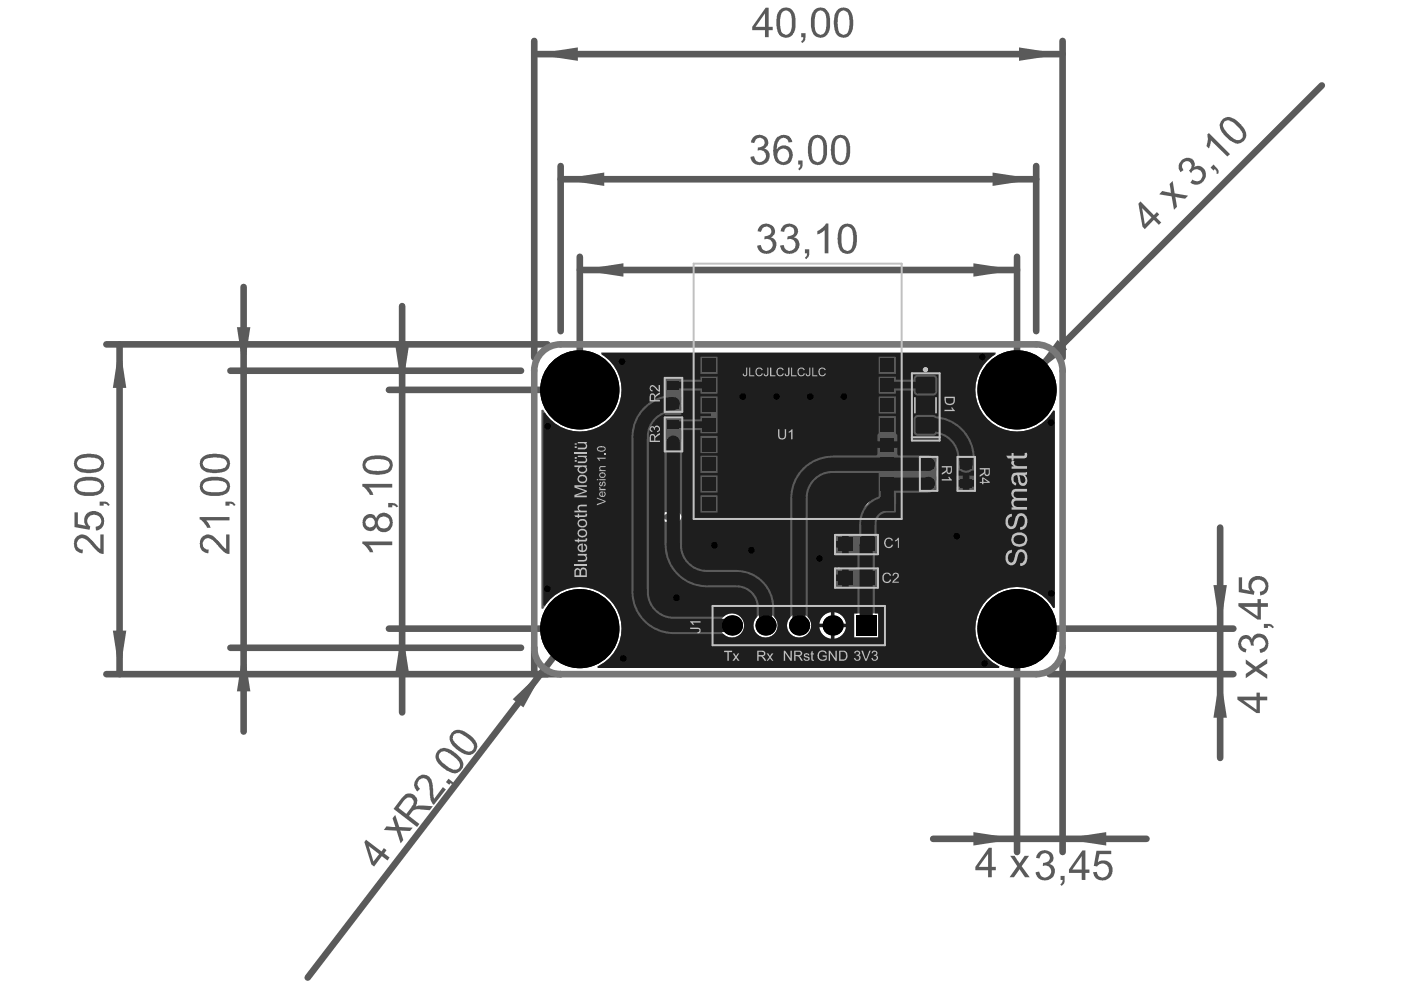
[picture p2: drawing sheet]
<svg xmlns="http://www.w3.org/2000/svg" width="297mm" height="210mm" viewBox="0 0 297 210" stroke-linecap="round" stroke-linejoin="round" font-family="sans-serif">
<g fill="#5a5a5a">
<path d="M257.3 124.1h2.8l-1.4 9.2z"/>
<path d="M258.7 142.9l1.4 9.3h-2.8z"/>
<path d="M225.3 177.9l9.2-1.5v2.9z"/>
<path d="M206.4 176.4l9.2 1.5-9.2 1.4z"/>
<path d="M108.7 148.3l6.8-6.5-4.5 8.2z"/>
<path d="M224.2 72.1l2 2-7.5 5.5z"/>
<path d="M85.3 133.3l1.4 9.2h-2.9z"/>
<path d="M83.8 73.4h2.9l-1.4 9.3z"/>
<path d="M51.7 137.3l1.4 9.3h-2.9z"/>
<path d="M50.2 69.4h2.9l-1.4 9.2z"/>
<path d="M23.9 133.7h2.9l-1.4 9.2z"/>
<path d="M25.4 73l1.4 9.2h-2.9z"/>
<path d="M206.4 55.8l9.2 1.4-9.2 1.5z"/>
<path d="M122.9 57.2l9.3-1.4v2.9z"/>
<path d="M216 10.1l9.3 1.4-9.3 1.4z"/>
<path d="M113.3 11.5l9.2-1.4v2.8z"/>
<path d="M210.4 36.6l9.3 1.4-9.3 1.4z"/>
<path d="M118.9 38l9.2-1.4v2.8z"/>
</g>
<path d="M193.3 79.2h5.9v13.5h-5.9z" fill="none" stroke="#5a5a5a" stroke-width=".21"/>
<g fill="none" stroke="#5a5a5a" stroke-width="1.4">
<path d="M113.3 8.7v67.1M113.3 11.5h112M225.3 8.7v67.1M280.3 18.1l-67.7 67.6M118.9 38h100.8M118.9 35.2v35M219.7 35.2v35M122.9 57.2h92.7M122.9 54.4v25.5M215.6 54.4v25.5M22.6 73h93.5M25.4 73v69.9"/>
<path d="M48.9 78.6h61.6M51.7 60.8v94.3M85.3 64.9v86.2M82.5 82.7h37.6M258.7 111.9v48.8M48.9 137.3h61.6M82.5 133.3h37.6M113.3 137.3v5.6M118.9 137.3l-53.7 70M215.6 136.1v44.5M218.4 133.3h43.1M22.6 142.9h96.3"/>
<path d="M222.5 142.9h39M225.3 140.1v40.5M197.8 177.9h45.3"/>
</g>
<g fill="#5a5a5a">
<path d="M263.1 135.1a1.43 1.43 0 0 1 2.3 .4 1.78 1.78 0 0 1 1.9-1.2 1.78 1.78 0 0 1 1.5 1.5 1.99 1.99 0 0 1-.5 2.1l-.3 .3-.8 .2-.2-.7a1.28 1.28 0 0 0 1.3-1.4 1.28 1.28 0 0 0-1.4-1.2 1.28 1.28 0 0 0-1.1 1.5v.3l-.6-.1a1.11 1.11 0 0 0-.4-1.1 1.11 1.11 0 0 0-1.2-.1 1.16 1.16 0 0 0-.4 1.2 1.16 1.16 0 0 0 1.1 .8l-.2 .7a1.41 1.41 0 0 1-1.2-.7 2.12 2.12 0 0 1 .2-2.5z"/>
<path d="M268 132.3l1.5 .1 .6 .6-.4 .2-.4-.4-.5-.1v.4h-.8z"/>
<path d="M262.6 122.4h.7v2.5l1.8 .4a2.06 2.06 0 0 1 .4-2.8 2.06 2.06 0 0 1 2.8 .2 2.05 2.05 0 0 1 .5 2.1 2.05 2.05 0 0 1-1.6 1.4l-.1-.7a1.31 1.31 0 0 0 1.1-1.6 1.31 1.31 0 0 0-1.6-1 1.34 1.34 0 0 0-1.2 1 1.34 1.34 0 0 0 .6 1.5l-.2 .7-3.2-.6z"/>
<path d="M264.1 139.8l2.2 1.6 2.4-1.7v1l-1.8 1.1 1.8 1.2v.9l-2.4-1.6-2.2 1.5v-.9l1.6-1-1.6-1.2z"/>
<path d="M220.1 180.9a1.8 1.8 0 0 1 2.2-.5 1.8 1.8 0 0 1 .9 2.1l-.7 .7a1.77 1.77 0 0 1 1.2 1.8 1.77 1.77 0 0 1-1.5 1.6 2 2 0 0 1-2.1-.5l-.3-.3-.2-.9 .7-.1a1.28 1.28 0 0 0 1.4 1.2 1.28 1.28 0 0 0 1.2-1.4 1.28 1.28 0 0 0-1.5-1.1l-.3 .1 .1-.7a1.11 1.11 0 0 0 1.1-.3 1.11 1.11 0 0 0 .1-1.2 1.16 1.16 0 0 0-1.2-.4 1.16 1.16 0 0 0-.8 1l-.7-.1z"/>
<path d="M224.9 185.7h.8v1.3l-.6 .8-.3-.3 .5-.6v-.3h-.4z"/>
<path d="M232.5 180.4h3.1v.7h-2.5l-.3 1.7a2.05 2.05 0 0 1 2.7 .4 2.05 2.05 0 0 1-.2 2.8 2.06 2.06 0 0 1-2.1 .6 2.06 2.06 0 0 1-1.4-1.7h.7a1.31 1.31 0 0 0 1.6 1.1 1.31 1.31 0 0 0 1-1.6 1.34 1.34 0 0 0-1-1.3 1.34 1.34 0 0 0-1.5 .6l-.7-.1z"/>
<path d="M214.2 181.5h.9l1 1.6 1.2-1.6h.9l-1.6 2.2 1.7 2.3h-1l-1.1-1.7-1.2 1.7h-1l1.7-2.3z"/>
<path d="M88.5 164.8a1.89 1.89 0 0 1 2.1-.3 1.89 1.89 0 0 1 1.1 1.8l.4 3.1 1.8-2.5 .6 .5-2.6 3.2a3 3 0 0 1-.8-2.6v-.3a4.1 4.1 0 0 0-.7-2.5 1.23 1.23 0 0 0-1.6 .4 1.23 1.23 0 0 0 .3 1.6l-.6 .6a1.92 1.92 0 0 1 0-3z"/>
<path d="M95.1 165.1l1.1 .9 .2 1h-.4l-.1-.6-.4-.4-.2 .4-.8-.6z"/>
<path d="M83.8 172.8l.9 2.5 2.8 .2-.6 .7-2-.1 .6 2-.6 .7-.8-2.7-2.7-.1 .5-.8 1.9 .1-.6-1.8z"/>
<path d="M250.4 34.1a1.6 1.6 0 0 1 1.8-.6 1.6 1.6 0 0 1 1.1 1.6l-.1 .3a1.84 1.84 0 0 1 2.3 .8 1.84 1.84 0 0 1-.5 2.4 1.9 1.9 0 0 1-2.6 .1l.4-.6a1.24 1.24 0 0 0 1.9-.2 1.24 1.24 0 0 0-.4-1.8 1.24 1.24 0 0 0-1.8 .6l-.4-.5a1.04 1.04 0 0 0 .5-1.4 1.04 1.04 0 0 0-1.4-.5 1.04 1.04 0 0 0-.4 1.4l.1 .4-.6 .4a1.91 1.91 0 0 1 .1-2.4z"/>
<path d="M256.7 35.5l.6-.6 1.1 1.3-.1 .7-.4-.1v-.5l-.3-.5-.3 .4z"/>
<path d="M255.9 28.6l.4-.4 4.5 4.5-.6 .5-3.5-3.4-.1 1-.3 .7-.5-.5 .3-1.4z"/>
<path d="M246.4 40.5l1.9 .4-.3-1.9 .6-.6 .4 2.6 2.9 .5-.6 .6-2.1-.4 .3 2.1-.6 .7-.5-2.9-2.6-.4z"/>
<path d="M76.8 114.8h6.4v.8h-5l.6 .7 .4 .8h-.8a4.2 4.2 0 0 0-1.6-1.8z"/>
<path d="M82.3 106.6l1.4 .1 .7 .7-.3 .2-.4-.4-.5-.1v.5h-.9z"/>
<path d="M76.8 102.6h6.4v.8h-5l1 1.5h-.8a3.9 3.9 0 0 0-1.6-1.7z"/>
<path d="M42.8 114a2.08 2.08 0 0 1 3.2 .5l1.9 1.9v-3.1h.8v4.1a3.2 3.2 0 0 1-2.5-1.8 3.3 3.3 0 0 0-2.2-1.5 1.21 1.21 0 0 0-1 1.3 1.21 1.21 0 0 0 1.2 1.1v.8a1.94 1.94 0 0 1-1.8-2.6z"/>
<path d="M42.3 109.6h6.4v.7h-5l1 1.6h-.8l-.7-1.1-.9-.7z"/>
<path d="M47.8 106.4h1.5l.6 .7-.3 .2-.4-.4-.5-.1v.4h-.9z"/>
<path d="M16.1 114a2.08 2.08 0 0 1 3.2 .5l2 1.9v-3.1h.7v4.1a3.2 3.2 0 0 1-2.5-1.8 3.3 3.3 0 0 0-2.1-1.5 1.21 1.21 0 0 0-1.1 1.3 1.21 1.21 0 0 0 1.3 1.1l-.1 .8a1.94 1.94 0 0 1-1.8-2.6z"/>
<path d="M15.8 108.6h.7v2.5l1.7 .4a2.06 2.06 0 0 1 .4-2.8 2.06 2.06 0 0 1 2.8 .2 2.04 2.04 0 0 1 .6 2.1 2.04 2.04 0 0 1-1.7 1.5v-.8a1.29 1.29 0 0 0 1.1-1.6 1.29 1.29 0 0 0-1.7-.9 1.3 1.3 0 0 0-1.2 1 1.3 1.3 0 0 0 .6 1.4l-.1 .7-3.2-.5z"/>
<path d="M21.1 106.4h1.5l.7 .7-.4 .2-.3-.4-.6-.1v.4h-.9z"/>
<path d="M161.1 48a1.8 1.8 0 0 1 2.2-.4 1.8 1.8 0 0 1 .9 2.1l-.7 .6a1.77 1.77 0 0 1 1.1 1.8 1.77 1.77 0 0 1-1.5 1.6 2 2 0 0 1-2-.5l-.3-.3-.2-.8 .7-.2a1.28 1.28 0 0 0 1.3 1.3 1.28 1.28 0 0 0 1.2-1.4 1.28 1.28 0 0 0-1.5-1.1h-.3l.1-.6a1.11 1.11 0 0 0 1.2-.4 1.11 1.11 0 0 0 .1-1.2 1.16 1.16 0 0 0-1.2-.4 1.16 1.16 0 0 0-.9 1.1l-.7-.2z"/>
<path d="M166.1 47.8a1.95 1.95 0 0 1 3.1 1.3l-.3 .8-.6 .4a1.74 1.74 0 0 1 1.2 1.7 1.74 1.74 0 0 1-1.3 1.6 1.96 1.96 0 0 1-2.8-1.5l.8-.2a1.27 1.27 0 0 0 1.5 1.2 1.27 1.27 0 0 0 1-1.6 1.27 1.27 0 0 0-1.8-.8l.1-.6a1.08 1.08 0 0 0 1.4-1.3 1.1 1.1 0 0 0-1.2-.7 1.1 1.1 0 0 0-1 1.1l-.7-.2 .2-.6z"/>
<path d="M170.7 52.9h.9l-.1 1.4-.5 .6-.3-.3 .3-.3 .2-.6h-.5z"/>
<path d="M173.3 49h.1a4.2 4.2 0 0 0 1.7-1.6h.5v6.3h-.7v-4.9l-.8 .6-.8 .3z"/>
<path d="M169.9 7h.9l-.1 1.5-.5 .6-.4-.3 .5-.6v-.3h-.4z"/>
<path d="M159.6 29.2a1.8 1.8 0 0 1 2.3-.5 1.8 1.8 0 0 1 .9 2.1l-.8 .7a1.77 1.77 0 0 1 1.2 1.8 1.77 1.77 0 0 1-1.5 1.6 2 2 0 0 1-2.1-.5l-.3-.3-.2-.8 .7-.2a1.28 1.28 0 0 0 1.4 1.3 1.28 1.28 0 0 0 1.2-1.5 1.28 1.28 0 0 0-1.5-1.1l-.3 .1 .1-.6a1.11 1.11 0 0 0 1.1-.4 1.11 1.11 0 0 0 .2-1.2 1.16 1.16 0 0 0-1.3-.4 1.16 1.16 0 0 0-.8 1l-.7-.1z"/>
<path d="M169.2 34h1l-.1 1.5-.5 .6-.4-.3 .4-.3 .1-.6h-.5z"/>
<path d="M263.8 128.7l2.8 2v-2zM262.6 127.9h4v-.9h.7v.9h1.5v.8h-1.5v2.7h-.7l-4-2.9z"/>
<path d="M263.6 148.5l2.8 2v-2zM262.4 147.7h4v-.8h.7v.8h1.6v.8h-1.6v2.7h-.7l-4-2.9z"/>
<path d="M229.3 181.5l-1.9 2.9h1.9zM229.5 180.3h.6v4.1h.9v.7h-.9v1.5h-.8v-1.5h-2.7v-.7z"/>
<path d="M209.5 181l-2 2.8h2zM209.6 179.7h.7v4.1h.8v.7h-.8v1.5h-.8v-1.5h-2.7v-.7z"/>
<path d="M85.6 169.7l-1.1 1.6 1.6 1.3 1.2-1.7a1.02 1.02 0 0 0 .1-1.5 1.02 1.02 0 0 0-1.5 .1zM85.2 169.2a1.73 1.73 0 0 1 2.5-.7 1.73 1.73 0 0 1 .4 2.5l.5-.2 3.2 .1-.7 .9-1.5-.2a2.11 2.11 0 0 0-2.2 .5l-.7 .9 2.2 1.7-.5 .6-5-3.8z"/>
<path d="M93.1 159.9a1.99 1.99 0 0 0 1.2 2.2l.9 .7 1.2 .4a1.14 1.14 0 0 0 1.1-.9 1.14 1.14 0 0 0-.5-1.2l-.5-.5a4.3 4.3 0 0 0-2.5-1.3l-.5 .1zM92.8 159.1a2.6 2.6 0 0 1 3.4 .3l.4 .3a2.79 2.79 0 0 1 1.5 3.1 1.92 1.92 0 0 1-3.1 .7l-1-.7a2.72 2.72 0 0 1-1.5-3.1z"/>
<path d="M96.2 155.8a1.4 1.4 0 0 0 .5 1.9 4.8 4.8 0 0 0 2.9 1.7 1.07 1.07 0 0 0 .9-.8 1.07 1.07 0 0 0-.4-1.2l-1.5-1.3a1.77 1.77 0 0 0-2.2-.4zM95.7 155.4a2.23 2.23 0 0 1 3.2 0l.8 .5a2.91 2.91 0 0 1 1.5 2.7 1.95 1.95 0 0 1-3 1.1 5.3 5.3 0 0 1-2.7-2.5l-.2-1z"/>
<path d="M78.2 179.4l1 3.3 1.2-1.6zM77.6 178l3.3 2.5 .5-.7 .5 .4-.4 .8 1.1 .8-.4 .6-1.2-.9-1.7 2.2-.6-.4-1.4-4.8z"/>
<path d="M259.5 25.9a1.5 1.5 0 0 0 .5 2l.1 .2a5.2 5.2 0 0 0 2.3 1.6 1.06 1.06 0 0 0 1.1-.6 1.06 1.06 0 0 0-.2-1.2l-.2-.3a4.6 4.6 0 0 0-2.9-2.1zM259.1 25.4a2.27 2.27 0 0 1 3.4 .5l.4 .4a3.1 3.1 0 0 1 1.3 2.8 1.91 1.91 0 0 1-3.1 .8l-.9-.6a3.3 3.3 0 0 1-1.5-3.1z"/>
<path d="M242.1 44.1l.6 3.4 1.4-1.4zM241.8 42.7l2.8 2.9 .7-.6 .5 .5-.7 .6 1.1 1.1-.5 .5-1.1-1.1-1.9 2-.5-.6-.8-4.8z"/>
<path d="M77.5 110.8a1.03 1.03 0 0 0 2 0 1.03 1.03 0 0 0-2 0zM80.1 110.8a1.3 1.3 0 0 0 2.6 0 1.3 1.3 0 0 0-2.6 0zM77.3 109.6a1.42 1.42 0 0 1 2.4 .3 1.86 1.86 0 0 1 2.4-1 1.86 1.86 0 0 1 1.1 2.3 1.8 1.8 0 0 1-1.5 1.6 1.8 1.8 0 0 1-2-1.2 1.43 1.43 0 0 1-1.3 1 1.43 1.43 0 0 1-1.4-.9 2.49 2.49 0 0 1 .3-2.1z"/>
<path d="M77.8 97.8a1.16 1.16 0 0 0-.1 1.4 1.16 1.16 0 0 0 1.2 .5l.6 .1a5.4 5.4 0 0 0 2.7-.3 1.13 1.13 0 0 0 .3-1.3 1.13 1.13 0 0 0-1.1-.7l-.4-.1a5.6 5.6 0 0 0-3.2 .4zM77.2 97.5l.5-.4 1.1-.5h1.4a2.77 2.77 0 0 1 3 1.5 2.11 2.11 0 0 1-2.2 2.5 5.3 5.3 0 0 1-3.5-.6 1.86 1.86 0 0 1-.3-2.5z"/>
<path d="M43.3 102.4a1.22 1.22 0 0 0 0 1.4 1.22 1.22 0 0 0 1.3 .5 4.2 4.2 0 0 0 3.3-.5 1.1 1.1 0 0 0 .1-1.2 1.1 1.1 0 0 0-1.1-.6l-.8-.1a5.5 5.5 0 0 0-2.6 .3zM42.7 102h.1a4.2 4.2 0 0 1 3.4-.9 2.71 2.71 0 0 1 2.5 1.6 1.96 1.96 0 0 1-2 2.4h-1.2a2.76 2.76 0 0 1-3-1.3l-.2-.7z"/>
<path d="M43.3 97.5a1.15 1.15 0 0 0-.2 1.2 1.15 1.15 0 0 0 1.1 .7 6 6 0 0 0 3.6-.4 1.16 1.16 0 0 0 .2-1.2 1.16 1.16 0 0 0-1.1-.7 6 6 0 0 0-3.6 .4zM42.5 97.3a4 4 0 0 1 3.7-1 2.25 2.25 0 0 1 2.6 2 1.95 1.95 0 0 1-2.1 1.9 5 5 0 0 1-3.4-.4 1.85 1.85 0 0 1-.8-2.5z"/>
<path d="M16.6 102.4a1.22 1.22 0 0 0 0 1.4 1.22 1.22 0 0 0 1.3 .5 4.2 4.2 0 0 0 3.3-.5 1.1 1.1 0 0 0 .1-1.2 1.1 1.1 0 0 0-1.1-.6l-.8-.1a5.5 5.5 0 0 0-2.6 .3zM16 102h.1a4.2 4.2 0 0 1 3.4-.9 2.71 2.71 0 0 1 2.6 1.6 1.96 1.96 0 0 1-2 2.4h-1.3a2.76 2.76 0 0 1-3-1.3l-.1-.7z"/>
<path d="M16.6 97.5a1.15 1.15 0 0 0-.1 1.2 1.15 1.15 0 0 0 1.1 .7 6 6 0 0 0 3.5-.4 1.16 1.16 0 0 0 .2-1.2 1.16 1.16 0 0 0-1.1-.7 6 6 0 0 0-3.6 .4zM15.9 97.3a4 4 0 0 1 3.6-1 2.25 2.25 0 0 1 2.6 2 1.95 1.95 0 0 1-2 1.9 5 5 0 0 1-3.5-.4 1.85 1.85 0 0 1-.7-2.5z"/>
<path d="M178.7 48.6a6.7 6.7 0 0 0 .1 4.1 1.1 1.1 0 0 0 1.3 .4 1.1 1.1 0 0 0 .7-1.2v-.5a5.2 5.2 0 0 0-.4-3 1.11 1.11 0 0 0-1.7 .2zM178.5 47.7a2.01 2.01 0 0 1 3.1 1.7l.1 1.3a3.1 3.1 0 0 1-1.4 3 1.95 1.95 0 0 1-2.6-1.9l-.1-1.3a3.8 3.8 0 0 1 .9-2.8z"/>
<path d="M162.2 2.8l-2 2.9h2zM162.3 1.6h.7v4.1h.8v.7h-.8v1.5h-.8v-1.5h-2.7v-.7z"/>
<path d="M165.7 2.8v.1a5.5 5.5 0 0 0 .2 4.1 1.17 1.17 0 0 0 1.3 .2 1.17 1.17 0 0 0 .6-1.2l.1-.7a4 4 0 0 0-.6-2.8 1.15 1.15 0 0 0-1.6 .3zM165.2 2.3a1.95 1.95 0 0 1 2.2-.5 1.95 1.95 0 0 1 1.2 1.9l.1 1.2a3.3 3.3 0 0 1-1 2.8 2 2 0 0 1-3-1.7l-.1-1.3a4.1 4.1 0 0 1 .6-2.4z"/>
<path d="M173 2.8l-.2 1a4.2 4.2 0 0 0 .5 3.3 1.23 1.23 0 0 0 1.4 0 1.23 1.23 0 0 0 .4-1.3l.1-.5a4 4 0 0 0-.6-2.8 1.15 1.15 0 0 0-1.6 .3zM172.5 2.3a1.95 1.95 0 0 1 2.1-.6 1.95 1.95 0 0 1 1.3 1.8l.1 1.4a3 3 0 0 1-1 2.8 1.91 1.91 0 0 1-2 .1 1.91 1.91 0 0 1-1-1.8l-.1-1.4a3.3 3.3 0 0 1 .6-2.3z"/>
<path d="M177.9 2.8a6.9 6.9 0 0 0 .1 4.2 1.15 1.15 0 0 0 1.3 .2 1.15 1.15 0 0 0 .7-1.1v-.3a5.6 5.6 0 0 0-.4-3.2 1.03 1.03 0 0 0-1.7 .2zM177.7 1.9a2.01 2.01 0 0 1 2.1-.1 2.01 2.01 0 0 1 1 1.9l.1 1.3a2.76 2.76 0 0 1-1.6 3 2.11 2.11 0 0 1-2.5-2.3 5.3 5.3 0 0 1 .6-3.4z"/>
<path d="M164.6 29.3a1.93 1.93 0 0 1 3.4 .6v.2l-.8 .1a1.2 1.2 0 0 0-1.1-1 1.2 1.2 0 0 0-1.2 1l-.2 1.5a1.88 1.88 0 0 1 2.5-.6 1.88 1.88 0 0 1 .8 2.4 1.95 1.95 0 0 1-1.6 1.5 1.95 1.95 0 0 1-2-.9 5.3 5.3 0 0 1 .1-4.6zM165 32a1.43 1.43 0 0 0 0 1.6 1.43 1.43 0 0 0 1.4 .7 1.47 1.47 0 0 0 .9-1.6 1.47 1.47 0 0 0-1.3-1.2z"/>
<path d="M172.4 29.7a5.7 5.7 0 0 0 .2 4.3 1.17 1.17 0 0 0 1.3 .2 1.17 1.17 0 0 0 .6-1.2l.1-.7a4 4 0 0 0-.6-2.8 1 1 0 0 0-1.6 .2zM171.9 29.3a1.95 1.95 0 0 1 2.2-.5 1.95 1.95 0 0 1 1.2 1.9l.1 .9a3.1 3.1 0 0 1-1 3.1 1.9 1.9 0 0 1-3-1.5 5.5 5.5 0 0 1 .5-3.9z"/>
<path d="M177.3 29.8a6.7 6.7 0 0 0 0 4.1 1.1 1.1 0 0 0 1.3 .4 1.1 1.1 0 0 0 .7-1.2l.1-.6a5.2 5.2 0 0 0-.4-2.9 1.11 1.11 0 0 0-1.7 .2zM177.1 28.9a2.01 2.01 0 0 1 3.1 1.7l.1 1.2a3.1 3.1 0 0 1-1.4 3.1 1.95 1.95 0 0 1-2.6-1.9l-.2-1.3a3.8 3.8 0 0 1 1-2.8z"/>
</g>
<g fill="none" stroke="#5a5a5a" stroke-width="1.4">
<circle cx="122.9" cy="82.7" r="4.3"/>
<circle cx="215.6" cy="82.7" r="4.3"/>
<circle cx="122.9" cy="133.3" r="4.3"/>
<circle cx="215.6" cy="133.3" r="4.3"/>
</g>
<path d="M143.6 82.9v2M143.6 91.3v2M197.7 99.7v2M205.7 99.7v2" fill="none" stroke="#5a5a5a" stroke-width=".28"/>
<path d="M141.6 81.4h2.3v4.5h-2.3zM141.6 89.8h2.3v4.5h-2.3zM194 81.4h4.5v9h-4.5zM195.7 98.2h2.3v4.5h-2.3zM203.7 98.2h2.2v4.5h-2.2z" fill="none" stroke="#5a5a5a" stroke-width=".36"/>
<circle cx="196.2" cy="78.4" r=".28" fill="none" stroke="#5a5a5a" stroke-width=".56"/>
<path d="M114.9 74.7a5.6 5.6 0 0 1 4-1.7h100.8a5.6 5.6 0 0 1 5.6 5.6v58.7a5.6 5.6 0 0 1-5.6 5.6h-100.8a5.6 5.6 0 0 1-5.6-5.6v-58.7a5.6 5.6 0 0 1 1.6-3.9z" fill="none" stroke="#787878" stroke-width="1.4"/>
<g fill="#8c8c8c">
<path d="M186.1 102l.3-.2h7.7a1.73 1.73 0 0 1 1.8 1.7 1.73 1.73 0 0 1-1.8 1.7h-6.4a.58 .58 0 0 0-.6 .6 .58 .58 0 0 0 .6 .6h7.6a.58 .58 0 0 1 .6 .6 .58 .58 0 0 1-.6 .5h-7.6a1.73 1.73 0 0 1-1.8-1.7 1.73 1.73 0 0 1 1.8-1.7h6.4a.58 .58 0 0 0 .6-.6 .58 .58 0 0 0-.6-.6h-7.7a.59 .59 0 0 1-.3-.9z"/>
<path d="M158.9 104.1l.3-.1a3.2 3.2 0 0 0 5.5 0l.3 .3v3l-.2 .2h-.3l-.2-.2v-2.1a2.94 2.94 0 0 1-4.7 0v2.1l-.2 .2h-.3l-.2-.2z"/>
<path d="M153.2 104.7a2 2 0 0 1 3.3 .2l1.4 2.2-.1 .3-.2 .2-.3-.1-1.3-2.1a1.43 1.43 0 0 0-2.4 0l-1.4 2.2a.4 .4 0 0 1-.5-.5z"/>
<path d="M145.1 104.1l.4-.1h5l.3 .1v3.2l-.2 .2h-.4l-.2-.2v-1.2h-3.2a1.38 1.38 0 0 0-1.4 1.3l-.5 .1-.2-.2a2.18 2.18 0 0 1 2.3-1.9h3v-.7h-4.2l-.2 .2-.1 .4-.3 .1h-.3a.79 .79 0 0 1 .2-1.3z"/>
<path d="M137.6 104.2l.2-.2h5.7l.2 .2v.3l-.2 .2h-2.9l.4 .3v2.3l-.2 .2h-.3l-.2-.2-.1-2.4-.4-.2h-2l-.2-.2z"/>
<path d="M145 109.3l.3-.3h50a.58 .58 0 0 1 .6 .6 .58 .58 0 0 1-.6 .6h-50a.59 .59 0 0 1-.3-.9z"/>
<path d="M166 104.2l.2-.2h4.8a1.07 1.07 0 0 1 1.1 1.1 1.07 1.07 0 0 1-1.1 1h-3.9l-.4 .2v.3l.4 .2h4.8l.2 .2v.3l-.2 .2h-4.8a1.07 1.07 0 0 1-1.1-1 1.07 1.07 0 0 1 1.1-1.1h3.9l.4-.2v-.3l-.4-.2h-4.8l-.2-.2z"/>
</g>
<path d="M137.7 104.2l.3-.2h5.4a.36 .36 0 0 1 .3 .3 .36 .36 0 0 1-.3 .4h-2.8l.4 .4v2.1a.36 .36 0 0 1-.3 .3 .36 .36 0 0 1-.4-.3l-.1-2.3-.4-.2h-1.8a.36 .36 0 0 1-.3-.5zM145 104.3l.7-.3h4.9l.2 .3v2.8a.4 .4 0 0 1-.4 .4 .4 .4 0 0 1-.4-.4v-1h-3.2a1.52 1.52 0 0 0-1.4 1.3 .4 .4 0 0 1-.5 .1 .4 .4 0 0 1-.2-.4 2.25 2.25 0 0 1 2.3-1.7h3v-.7h-4.1l-.3 .2a.44 .44 0 0 1-.4 .5 .44 .44 0 0 1-.5-.4zM145 109.2l.5-.2h49.8a.58 .58 0 0 1 .6 .6 .58 .58 0 0 1-.6 .6h-49.8a.58 .58 0 0 1-.6-.4 .58 .58 0 0 1 .1-.6zM153.4 104.5a2 2 0 0 1 3.1 .4l1.3 2.1a.36 .36 0 0 1-.1 .5 .36 .36 0 0 1-.5-.1l-1.2-2a1.43 1.43 0 0 0-2.4 0l-1.4 2.2a.42 .42 0 0 1-.5-.5zM158.9 104.2l.3-.2a3.1 3.1 0 0 0 5.4 0l.4 .3v2.9a.36 .36 0 0 1-.4 .3 .36 .36 0 0 1-.3-.3v-2a2.97 2.97 0 0 1-4.7 0v2a.36 .36 0 0 1-.4 .3 .36 .36 0 0 1-.3-.3zM166 104.2l.3-.2h4.7a1.07 1.07 0 0 1 1.1 1.1 1.07 1.07 0 0 1-1.1 1h-3.9a.36 .36 0 0 0-.4 .4 .36 .36 0 0 0 .4 .3h4.6a.36 .36 0 0 1 .4 .4 .36 .36 0 0 1-.4 .3h-4.6a1.07 1.07 0 0 1-1.1-1 1.07 1.07 0 0 1 1.1-1.1h3.9a.36 .36 0 0 0 .4-.3 .36 .36 0 0 0-.4-.4h-4.7a.36 .36 0 0 1-.3-.5zM186.2 102l.4-.2h7.5a1.73 1.73 0 0 1 1.8 1.7 1.73 1.73 0 0 1-1.8 1.7h-6.4a.58 .58 0 0 0-.6 .6 .58 .58 0 0 0 .6 .6h7.6a.58 .58 0 0 1 .6 .6 .58 .58 0 0 1-.6 .5h-7.6a1.73 1.73 0 0 1-1.7-1.7 1.73 1.73 0 0 1 1.7-1.7h6.4a.58 .58 0 0 0 .6-.6 .58 .58 0 0 0-.6-.6h-7.5a.58 .58 0 0 1-.6-.3 .58 .58 0 0 1 .2-.6z" fill="none" stroke="#8c8c8c" stroke-width=".21"/>
<g fill="#5a5a5a">
<path d="M175.6 102.4l1.4-.6h4.5a2.89 2.89 0 0 1 2.8 3.1 2.89 2.89 0 0 1-3.3 2.6h-3.7a2.89 2.89 0 0 1-2.7-1.9 2.89 2.89 0 0 1 1-3.2z"/>
<path d="M114.8 86.9l.3-.1a8.8 8.8 0 0 0 13.9 2.2 8.8 8.8 0 0 0-1.6-13.9l.1-.4h83.6l.1 .4a8.8 8.8 0 0 0-1.9 13.7 8.8 8.8 0 0 0 13.8-1.5l.4 .1v41.1l-.4 .1a8.8 8.8 0 0 0-14-1.2 8.8 8.8 0 0 0 2.6 13.8v.4h-84.8l-.1-.4a8.8 8.8 0 0 0 2.5-14.1 8.8 8.8 0 0 0-14.2 2l-.3-.1zM175.2 102a3.4 3.4 0 0 0-1.2 3.1 3.2 3.2 0 0 0 1.2 2.2l.9 .5 .9 .2h4.8a3.3 3.3 0 0 0 2.9-2.8l.1-1.1a3.3 3.3 0 0 0-3-2.7l-4.8-.1-.9 .2zM154 106.7a.83 .83 0 0 0 1.6 0 .83 .83 0 0 0-1.6 0zM161.1 107.1a.85 .85 0 0 0 1.7 0 .85 .85 0 0 0-1.7 0zM138.5 108.9a1.07 1.07 0 0 0 .2 1.6 1.07 1.07 0 0 0 1.5-.3h.1a1.39 1.39 0 0 0 2.1 0h.1a1.07 1.07 0 0 0 1.6 .2 1.07 1.07 0 0 0 0-1.6 1.07 1.07 0 0 0-1.6 .2h-.1a1.39 1.39 0 0 0-2.1 0l-.2-.1a1.06 1.06 0 0 0-1.6 0zM176.9 129.8v2.5h2.5a2.76 2.76 0 0 0-2.5-2.5zM174.5 130.6l-.5 .6-.3 1.1h2.5v-2.5l-1.1 .3zM181.1 130.1v5.1h5.1v-5.1zM166.8 132.6a2.6 2.6 0 0 0 5.2 0 2.6 2.6 0 0 0-5.2 0zM159.7 132.6a2.6 2.6 0 0 0 5.2 0 2.6 2.6 0 0 0-5.2 0zM152.6 132.6a2.6 2.6 0 0 0 5.2 0 2.6 2.6 0 0 0-5.2 0zM173.7 133a2.76 2.76 0 0 0 2.5 2.4v-2.4zM176.9 133v2.4a2.76 2.76 0 0 0 2.5-2.4z"/>
<circle cx="161.9" cy="107.1" r=".41"/>
<circle cx="154.8" cy="106.7" r=".38"/>
<circle cx="141.3" cy="109.6" r=".6"/>
<circle cx="139.3" cy="109.6" r=".6"/>
<circle cx="143.4" cy="109.6" r=".6"/>
</g>
<g fill="#000">
<circle cx="131.9" cy="76.7" r=".7"/>
<circle cx="208.3" cy="75.7" r=".7"/>
<circle cx="116.1" cy="90.4" r=".7"/>
<circle cx="122.9" cy="82.7" r="8.4"/>
<circle cx="157.5" cy="84.1" r=".7"/>
<circle cx="164.6" cy="84.1" r=".7"/>
<circle cx="171.8" cy="84.1" r=".7"/>
<circle cx="178.9" cy="84.1" r=".7"/>
<circle cx="215.6" cy="82.7" r="8.4"/>
<circle cx="222.8" cy="89.6" r=".7"/>
<circle cx="151.5" cy="115.6" r=".7"/>
<circle cx="159.3" cy="116.7" r=".7"/>
<circle cx="173.7" cy="118.4" r=".7"/>
<circle cx="202.9" cy="113.7" r=".7"/>
<circle cx="116" cy="124.8" r=".7"/>
<circle cx="122.9" cy="133.3" r="8.4"/>
<circle cx="132.2" cy="139.6" r=".7"/>
<circle cx="143.4" cy="126.7" r=".7"/>
<circle cx="155.2" cy="132.6" r="2.14"/>
<circle cx="162.3" cy="132.6" r="2.14"/>
<circle cx="169.4" cy="132.6" r="2.14"/>
<circle cx="176.5" cy="132.6" r="2.14"/>
<circle cx="215.6" cy="133.3" r="8.4"/>
<circle cx="222.9" cy="125.8" r=".7"/>
<circle cx="208.8" cy="140.7" r=".7"/>
</g>
<path d="M181.5 130.5h4.3v4.2h-4.3z" fill-rule="evenodd" fill="#000"/>
<path d="M127.7 74.9h83.2v.3a8.8 8.8 0 0 0-1.4 13.9 8.8 8.8 0 0 0 13.8-2.1l.4 .1v41.7l-.4 .1a8.8 8.8 0 0 0-14.2-1.6 8.8 8.8 0 0 0 2.8 14l-.1 .3h-85.1v-.3a8.8 8.8 0 0 0 2.9-13.8 8.8 8.8 0 0 0-14 1l-.4-.1v-40.8l.4-.1a8.8 8.8 0 0 0 13.6 1.4 8.8 8.8 0 0 0-1.6-13.7zM186.3 75.6v3.7h3.7v-3.7zM148.5 75.6v3.7h3.6v-3.7zM186.3 79.8v3.7h3.7v-.7h3.7a.92 .92 0 0 0 .9 1.1h3.2a.88 .88 0 0 0 .9-.9v-2.7a.88 .88 0 0 0-.9-.9h-3.2a.91 .91 0 0 0-.9 1.1h-3.7v-.7zM141.1 80.3v3.5a9 9 0 0 0-7.2 8.8v32.9a9 9 0 0 0 8.9 9h10.6a2.57 2.57 0 0 0 3.6-.1 2.57 2.57 0 0 0 0-3.6 2.57 2.57 0 0 0-3.6 0h-10.6a5.2 5.2 0 0 1-5.2-5.3v-32.9a5.1 5.1 0 0 1 3.2-4.8l.2 .2h3.4l.1-.1-.1-1.6a1.74 1.74 0 0 0 0-1.5l.1-1.6 .2-.4h3.8v.7h3.6v-3.7h-3.6v.7zM186.3 84v3.7h3.7v-3.7zM141.1 88.7v4.1l-.2 .9v21.9a9 9 0 0 0 9 8.9h6.3a4.2 4.2 0 0 1 4.3 4.3v2a2.57 2.57 0 0 0 0 3.6 2.57 2.57 0 0 0 3.6 0 2.57 2.57 0 0 0 .1-3.6 9.4 9.4 0 0 0-2.4-7.6 8.1 8.1 0 0 0-5.6-2.4h-6.3a5.2 5.2 0 0 1-5.3-5.2v-21.9l-.2-2.3 .2-.2h3.9v.7h3.6v-7.9h-3.6v3.7h2.3v.5h-2.3v.7zM186.3 88.2v3.7l-.3 .2v1.4h4.2v-1.4l-.2-.2v-3.7zM148.5 92.4v3.7h3.6v-3.7zM148.5 96.6v3.7h3.6v-3.7zM194 88.2l-.3 .7v2.6a.88 .88 0 0 0 .9 .9h3.2l.4-.1 .4-.3a5.5 5.5 0 0 1 4.4 6.4l.1 1.3h.4a1.84 1.84 0 0 0 2.6 0h.4a10.5 10.5 0 0 0-2.5-8.9 9.1 9.1 0 0 0-5.5-2.6l-.7-.2h-3.2zM205.5 100.9v.9h1.3v-.9zM202.9 100.9v.9h1.2v-.9zM205.5 103.2v.9h1.3v-.9zM202.9 103.2v.9h1.2v-.9zM148.5 100.8v3.7h3.6v-3.7zM148.5 105v3.7h3.6v-3.7zM170.2 99.2a9 9 0 0 0-2.7 6.3v25.4a2.57 2.57 0 0 0 .1 3.6 2.57 2.57 0 0 0 3.7-.1 2.57 2.57 0 0 0 0-3.6v-25.3a5.2 5.2 0 0 1 5.2-5.2h9.8v5a5.9 5.9 0 0 0-4.1 5.7v2.3l-.3 .1-.4-.1h-1.5v4.2h1.5l.3 .2v2.5l-.3 .2h-1.5v4.2h1.5l.3 .2v5.3h-.7v5.1h5.1v-5.1h-.7v-5.8h.5v-3.6h-.5v-3.5h.5l-.1-6.2a2.29 2.29 0 0 1 2.4-2.3h1.7v-4.2h6.7l.7-.1 .7-.6h.4v-.6a1.74 1.74 0 0 0 0-1.5v-.6l.3-.2v-.9l-.3-.3v-.5a1.73 1.73 0 0 0 0-1.5v-.6h-.4l-.5-.4-.8-.1h-6.3l-.3-.2v-1.5h-4.2v1.5l-.2 .2h-9.3a9 9 0 0 0-6.3 2.6zM177 113.3v1.4h1.5v-1.4zM177 116.1v1.4h1.5v-1.4zM177 120.4v1.4h1.5v-1.4zM177 123.2v1.4h1.5v-1.4zM176.9 129.8v2.5h2.5a2.76 2.76 0 0 0-2.5-2.5zM174.5 130.6l-.5 .6-.3 1.1h2.5v-2.5l-1.1 .3zM173.7 133a2.76 2.76 0 0 0 2.5 2.4v-2.4zM176.9 133v2.4a2.76 2.76 0 0 0 2.5-2.4z" fill="#1e1e1e"/>
<path d="M142.8 81.7h7.5M142.8 90.1h7.5M188.1 81.7h8.1" fill="none" stroke="#1e1e1e" stroke-width="1.4"/>
<path d="M142.8 85.6a7 7 0 0 0-7.1 7v32.9a7.1 7.1 0 0 0 7.1 7.1h12.4M142.8 93.7v21.9a7.1 7.1 0 0 0 7.1 7.1h6.3a6.1 6.1 0 0 1 6.1 6.1v3.8M196.2 90.1a7.4 7.4 0 0 1 8.5 6l.1 2.3M196.8 98.4h-20.3a7.1 7.1 0 0 0-7.1 7.1v27.1M196.8 102.5l-.1 .1h-8.6v4.2a4.1 4.1 0 0 0-4.1 4.2v4.4l-.4 .2v17M169.4 132.6h.1" fill="none" stroke="#1e1e1e" stroke-width="2.8"/>
<g fill="#000">
<circle cx="131.9" cy="76.7" r=".7"/>
<circle cx="208.3" cy="75.7" r=".7"/>
<circle cx="116.1" cy="90.4" r=".7"/>
<circle cx="122.9" cy="82.7" r="8.4"/>
<circle cx="157.5" cy="84.1" r=".7"/>
<circle cx="164.6" cy="84.1" r=".7"/>
<circle cx="171.8" cy="84.1" r=".7"/>
<circle cx="178.9" cy="84.1" r=".7"/>
<circle cx="215.6" cy="82.7" r="8.4"/>
<circle cx="222.8" cy="89.6" r=".7"/>
<circle cx="151.5" cy="115.6" r=".7"/>
<circle cx="159.3" cy="116.7" r=".7"/>
<circle cx="173.7" cy="118.4" r=".7"/>
<circle cx="202.9" cy="113.7" r=".7"/>
<circle cx="116" cy="124.8" r=".7"/>
<circle cx="122.9" cy="133.3" r="8.4"/>
<circle cx="132.2" cy="139.6" r=".7"/>
<circle cx="143.4" cy="126.7" r=".7"/>
<circle cx="155.2" cy="132.6" r="2.14"/>
<circle cx="162.3" cy="132.6" r="2.14"/>
<circle cx="169.4" cy="132.6" r="2.14"/>
<circle cx="176.5" cy="132.6" r="2.14"/>
<circle cx="215.6" cy="133.3" r="8.4"/>
<circle cx="222.9" cy="125.8" r=".7"/>
<circle cx="208.8" cy="140.7" r=".7"/>
</g>
<path d="M181.5 130.5h4.3v4.2h-4.3z" fill-rule="evenodd" fill="#000"/>
<g fill="#1e1e1e">
<path d="M186.7 101.2h2.8v2.8h-2.8z" fill-rule="evenodd"/>
<path d="M186.7 97h2.8v2.8h-2.8z" fill-rule="evenodd"/>
<path d="M186.7 84.5h2.8v2.8h-2.8z" fill-rule="evenodd"/>
<path d="M186.7 105.4h2.8v2.8h-2.8z" fill-rule="evenodd"/>
<path d="M186.7 92.8h2.8v2.8h-2.8z" fill-rule="evenodd"/>
<path d="M186.7 88.7h2.8v2.8h-2.8z" fill-rule="evenodd"/>
<path d="M186.7 80.3h2.8v2.8h-2.8z" fill-rule="evenodd"/>
<path d="M186.7 76.1h2.8v2.8h-2.8z" fill-rule="evenodd"/>
<path d="M148.9 101.2h2.8v2.8h-2.8z" fill-rule="evenodd"/>
<path d="M148.9 97h2.8v2.8h-2.8z" fill-rule="evenodd"/>
<path d="M148.9 84.5h2.8v2.8h-2.8z" fill-rule="evenodd"/>
<path d="M148.9 105.4h2.8v2.8h-2.8z" fill-rule="evenodd"/>
<path d="M148.9 92.8h2.8v2.8h-2.8z" fill-rule="evenodd"/>
<path d="M148.9 88.7h2.8v2.7h-2.8z" fill-rule="evenodd"/>
<path d="M148.9 80.3h2.8v2.8h-2.8z" fill-rule="evenodd"/>
<path d="M148.9 76.1h2.8v2.8h-2.8z" fill-rule="evenodd"/>
<path d="M195.6 101.6h2.5v1.8h-2.5z" fill-rule="evenodd"/>
<path d="M195.6 97.5h2.5v1.8h-2.5z" fill-rule="evenodd"/>
<path d="M203.6 97.5h2.5v1.8h-2.5z" fill-rule="evenodd"/>
<path d="M203.6 101.6h2.5v1.8h-2.5z" fill-rule="evenodd"/>
<path d="M194.1 80.3l.5-.4h3.2l.5 .4v2.7l-.5 .4h-3.2l-.5-.4z" fill-rule="evenodd"/>
<path d="M194.1 88.9l.5-.5h3.2l.5 .5v2.6l-.5 .5h-3.2l-.5-.5z" fill-rule="evenodd"/>
<path d="M141.5 80.8h2.5v1.8h-2.5z" fill-rule="evenodd"/>
<path d="M141.5 84.8h2.5v1.8h-2.5z" fill-rule="evenodd"/>
<path d="M141.5 93.2h2.5v1.8h-2.5z" fill-rule="evenodd"/>
<path d="M141.5 89.1h2.5v1.9h-2.5z" fill-rule="evenodd"/>
<path d="M177.7 114h3.1v2.8h-3.1z" fill-rule="evenodd"/>
<path d="M182.5 114h3.1v2.8h-3.1z" fill-rule="evenodd"/>
<path d="M182.5 121.1h3.1v2.8h-3.1z" fill-rule="evenodd"/>
<path d="M177.7 121.1h3.1v2.8h-3.1z" fill-rule="evenodd"/>
</g>
<g fill="#1e1e1e">
<path d="M197.8 83h.5zM197.8 83h.5l-.2 .4h-.3z"/>
<path d="M197.8 79.9v.4zM197.8 79.9h.3l.2 .4h-.5z"/>
<path d="M194.1 80.3h.5zM194.2 80.1l.4-.2v.4h-.5z"/>
<path d="M194.6 83v.4zM194.1 83h.5v.4h-.2z"/>
<path d="M197.8 91.5h.5zM197.8 91.5h.5l-.2 .4-.3 .1z"/>
<path d="M197.8 88.4v.5zM197.8 88.4l.3 .1 .2 .4h-.5z"/>
<path d="M194.1 88.9h.5zM194.2 88.6l.4-.2v.5h-.5z"/>
<path d="M194.6 91.5v.5zM194.1 91.5h.5v.5l-.4-.3z"/>
</g>
<path d="M147.1 55.9h44.1v54.1h-44.1zM193.3 79.2h5.9v14.2h-5.9zM140.9 80.1h3.8v7.2h-3.8zM140.9 88.5h3.8v7.2h-3.8zM193.3 92.7h5.9M195 96.9h3.7v7.2h-3.7zM203 96.9h3.7v7.2h-3.7zM177 113.4h9.1v4.1h-9.1zM151.1 128.5h36.5v8.3h-36.5zM177 120.5h9.1v4.1h-9.1z" fill="none" stroke="#c0c0c0" stroke-width=".43"/>
<path d="M194 84.3v3.2M198.5 84.3v3.2" fill="none" stroke="#c0c0c0" stroke-width=".36"/>
<g fill="#c0c0c0">
<path d="M158.2 77.9h.2v1.2a.48 .48 0 0 1-.4 .7 .48 .48 0 0 1-.5-.6h.2a.27 .27 0 0 0 .3 .4 .27 .27 0 0 0 .2-.4z"/>
<path d="M158.8 77.9h.3v1.7h.8v.2h-1.1z"/>
<path d="M160.3 78.3a.81 .81 0 0 1 1.4 .1l-.2 .1a.61 .61 0 0 0-.9-.2 .61 .61 0 0 0-.1 .9 .51 .51 0 0 0 .5 .4 .51 .51 0 0 0 .5-.5l.3 .1a.86 .86 0 0 1-1.2 .5 .86 .86 0 0 1-.4-1.2z"/>
<path d="M162.7 77.9h.2v1.2a.51 .51 0 0 1-.5 .7 .51 .51 0 0 1-.5-.6h.2a.29 .29 0 0 0 .3 .4 .29 .29 0 0 0 .3-.4z"/>
<path d="M163.3 77.9h.2v1.7h.9v.2h-1.1z"/>
<path d="M164.8 78.2h.1a.76 .76 0 0 1 1.3 .2l-.2 .1a.62 .62 0 0 0-.9-.2 .62 .62 0 0 0-.2 .8 .55 .55 0 0 0 .5 .5 .55 .55 0 0 0 .6-.5l.2 .1a.83 .83 0 0 1-1.2 .5 .83 .83 0 0 1-.3-1.2z"/>
<path d="M167.1 77.9h.3v1.2a.51 .51 0 0 1-.5 .7 .51 .51 0 0 1-.5-.6h.2a.27 .27 0 0 0 .3 .4 .27 .27 0 0 0 .2-.4z"/>
<path d="M167.7 77.9h.3v1.7h.9v.2h-1.2z"/>
<path d="M169.2 78.3a.87 .87 0 0 1 1.5 .1l-.3 .1a.57 .57 0 0 0-.8-.3 .57 .57 0 0 0-.3 .7 .58 .58 0 0 0 .5 .7 .58 .58 0 0 0 .6-.5l.3 .2a.85 .85 0 0 1-1.1 .4 .85 .85 0 0 1-.5-1.1z"/>
<path d="M171.6 77.9h.2v1.2a.51 .51 0 0 1-.5 .7 .51 .51 0 0 1-.5-.6h.2a.29 .29 0 0 0 .3 .4 .29 .29 0 0 0 .3-.4z"/>
<path d="M172.2 77.9h.2v1.7h.9v.2h-1.1z"/>
<path d="M173.6 78.3a.81 .81 0 0 1 1.5 .1l-.2 .1a.61 .61 0 0 0-.9-.2 .61 .61 0 0 0-.1 .9 .51 .51 0 0 0 .5 .4 .51 .51 0 0 0 .5-.5l.2 .1a.81 .81 0 0 1-1 .6 .81 .81 0 0 1-.6-1z"/>
<path d="M126.6 105.5l1.8 .7v.2l-1.8 .7v-.2l1.6-.6-1.6-.6z"/>
<path d="M127 103.3h.3a.26 .26 0 0 0 .1 .3 .26 .26 0 0 0 .3 .1h.7v.2h-1.4v-.2h.3z"/>
<path d="M127.1 102.3l.3-.1 .1 .2h-.2v.5h.2a.5 .5 0 0 1 .2-.6 .5 .5 0 0 1 .6-.1 .55 .55 0 0 1-.3 1v-.3a.32 .32 0 0 0 .3-.3 .32 .32 0 0 0-.4-.3l-.1 .2a.42 .42 0 0 1-.4 .6 .42 .42 0 0 1-.4-.6z"/>
<path d="M127.1 99l.2-.2h1.1v.2h-.8a.33 .33 0 0 0-.3 .4 .33 .33 0 0 0 .4 .3h.7v.2h-1.4v-.2h.3l-.3-.2z"/>
<path d="M126.6 97.1h1.8v.2h-1.4l.3 .4h-.3z"/>
<path d="M128.1 96.1h.3v.2h-.3z"/>
<path d="M127.3 104.6v.3l.3 .2v-.7zM127.1 104.4l.2-.2h.5v.9a.38 .38 0 0 0 .4-.2 .38 .38 0 0 0-.2-.5v-.2a.66 .66 0 0 1 .2 1 .66 .66 0 0 1-1-.1l-.2-.2z"/>
<path d="M126.6 101.6h.2v.2h-.2zM127 101.6h1.4v.2h-1.4z"/>
<path d="M127.3 100.5a.51 .51 0 0 0 .4 .6 .51 .51 0 0 0 .6-.4 .6 .6 0 0 0-1-.2zM127 100.7a.7 .7 0 0 1 1.4 0 .7 .7 0 0 1-1.4 0z"/>
<path d="M126.8 95.1a.72 .72 0 0 0 1 .5v-.1a.34 .34 0 0 0 .4-.4 .34 .34 0 0 0-.5-.3h-.7zM126.6 94.9l.4-.3h.6a.6 .6 0 0 1 .8 .6 .6 .6 0 0 1-.8 .6 .72 .72 0 0 1-1-.8z"/>
<path d="M122.1 120.9v1.1h.8v-.7a.43 .43 0 0 0-.2-.4 .43 .43 0 0 0-.6 0zM123.4 120.8l-.2 .2v1h.9v-.8a.46 .46 0 0 0-.2-.5 .46 .46 0 0 0-.5 .1zM122 120.6a.71 .71 0 0 1 1 .3 .73 .73 0 0 1 .9-.5 .73 .73 0 0 1 .5 .8v1.1h-2.6v-1.4z"/>
</g>
<path d="M121.8 119.7h2.6" fill="none" stroke="#c0c0c0" stroke-width=".28"/>
<g fill="#c0c0c0">
<path d="M122.5 117.4h1.9v.4h-.3a.68 .68 0 0 1 .4 .8 .68 .68 0 0 1-.8 .5h-1.2v-.4h1.1a.49 .49 0 0 0 .6-.4 .49 .49 0 0 0-.6-.5h-1.1z"/>
<path d="M121.8 114.5h.7v-.3h.3v.3h1.3v-.3l.3-.1a.47 .47 0 0 1 0 .6 .47 .47 0 0 1-.6 .1h-1v.2h-.3v-.2h-.5z"/>
<path d="M121.8 109.3h.7v-.4h.3v.4h1.3v-.4l.4 .1a.53 .53 0 0 1-.7 .6h-1v.2h-.3v-.2h-.5z"/>
<path d="M122.6 107.2l.5-.2h1.3v.4h-1.2a.48 .48 0 0 0-.5 .5 .48 .48 0 0 0 .7 .4h1v.3h-2.6v-.3h.9a.78 .78 0 0 1-.1-1.1z"/>
<path d="M121.8 102.9h2.6v.3h-2.2l2.2 .8v.3l-2.3 .8h2.3v.3h-2.6v-.5l2.3-.7-2.3-.8z"/>
<path d="M122.9 115.7a.62 .62 0 0 0 .4 1v-1.1zM122.6 115.7l.4-.4 .6-.1v1.5a.59 .59 0 0 0 .6-.4 .59 .59 0 0 0-.4-.7v-.3a.91 .91 0 0 1 .6 1.2 .91 .91 0 0 1-1.2 .5 .86 .86 0 0 1-.6-1.3z"/>
<path d="M122.8 112.8a.72 .72 0 0 0 .6 .8 .72 .72 0 0 0 .8-.7l-.1-.1a.84 .84 0 0 0-1.3 0zM122.6 112.4l.3-.1a.95 .95 0 0 1 1.4 .2 .95 .95 0 0 1-.5 1.4 .99 .99 0 0 1-1.1-.3 .99 .99 0 0 1-.1-1.2z"/>
<path d="M122.8 110.6a.74 .74 0 0 0 .5 .9 .74 .74 0 0 0 .9-.5 .73 .73 0 0 0-1.1-.6zM122.6 110.3l.6-.2a.96 .96 0 0 1 1.3 1 .96 .96 0 0 1-1.5 .7 .95 .95 0 0 1-.4-1.5z"/>
<path d="M122.8 101.2v.1a.72 .72 0 0 0 .6 .8 .72 .72 0 0 0 .8-.6 .88 .88 0 0 0-1.4-.3zM122.6 101a1.02 1.02 0 0 1 1.3-.3 1.02 1.02 0 0 1 .5 1.3 1.07 1.07 0 0 1-1.2 .4 1.07 1.07 0 0 1-.8-.9z"/>
<path d="M121.8 98.7h2.6v.3h-.2a.84 .84 0 0 1 .1 1.1 .84 .84 0 0 1-1 .3 .77 .77 0 0 1-.8-.5 .77 .77 0 0 1 .2-.9h-.9zM122.8 99.3a.73 .73 0 0 0 .4 .8 .73 .73 0 0 0 .9-.4 .58 .58 0 0 0-.1-.6 .58 .58 0 0 0-.7-.1z"/>
<path d="M121.9 96.9h.4v.4h-.4zM121.9 97.5h.4v.4h-.4zM122.5 96.6h1.9v.3h-.3a.68 .68 0 0 1 .4 .8 .68 .68 0 0 1-.8 .5h-1.2v-.4h1.1a.49 .49 0 0 0 .6-.4 .49 .49 0 0 0-.6-.5h-1.1z"/>
</g>
<path d="M121.8 95.9h2.6" fill="none" stroke="#c0c0c0" stroke-width=".36"/>
<g fill="#c0c0c0">
<path d="M213.7 116.9l.8-.3v.6a1.12 1.12 0 0 0-.8 1 1.12 1.12 0 0 0 .7 1.1 1.46 1.46 0 0 0 .8-1.4 1.29 1.29 0 0 1 .7-1.3 1.29 1.29 0 0 1 1.5 .3 2.09 2.09 0 0 1-.5 3l-.6 .1v-.6a1.25 1.25 0 0 0 1-1.1 1.25 1.25 0 0 0-.8-1.3 1.47 1.47 0 0 0-.8 1.4 1.46 1.46 0 0 1-1.5 1.5 1.87 1.87 0 0 1-.5-3z"/>
<path d="M213.6 109.4l.5-.4 .4-.1v.6a1.12 1.12 0 0 0-.8 1 1.12 1.12 0 0 0 .7 1.1 1.08 1.08 0 0 0 .7-1.2l.1-.1a1.29 1.29 0 0 1 .9-1.4 1.29 1.29 0 0 1 1.6 .8 1.94 1.94 0 0 1-1.1 2.6l-.3 .1v-.6a1.29 1.29 0 0 0 1-1.1 1.29 1.29 0 0 0-.8-1.4 1.91 1.91 0 0 0-.9 1.7 1.23 1.23 0 0 1-1.4 1.2 1.23 1.23 0 0 1-1-1.6l.1-.7z"/>
<path d="M214.7 103.9l.6-.2h2.4v.5h-2a.69 .69 0 0 0-.8 .7 .69 .69 0 0 0 .8 .7h2v.5h-2.1a.69 .69 0 0 0-.7 .8 .69 .69 0 0 0 .9 .6h1.9v.6h-3.2v-.5h.5a1.09 1.09 0 0 1 0-2 1.2 1.2 0 0 1-.3-1.7z"/>
<path d="M214.5 97.7l.6 .1a.64 .64 0 0 0 0 .8 .64 .64 0 0 0 .7 .2h1.9v.6h-3.2v-.5h.5a.83 .83 0 0 1-.5-1.2z"/>
<path d="M213.3 96.6h1.2v-.5h.4v.5h2a.36 .36 0 0 0 .4-.1 .36 .36 0 0 0 0-.4l.4-.1v.1a.78 .78 0 0 1-.1 .9 .78 .78 0 0 1-.8 .2h-1.9v.4h-.4v-.4h-.8z"/>
<path d="M181.2 138.2a.65 .65 0 0 1 .8-.2 .65 .65 0 0 1 .3 .8l-.2 .1a.69 .69 0 0 1 0 1.2 .69 .69 0 0 1-1.1-.6h.3a.45 .45 0 0 0 .5 .4 .45 .45 0 0 0 .4-.6 .45 .45 0 0 0-.6-.3v-.2a.35 .35 0 0 0 .5-.2 .35 .35 0 0 0-.3-.4 .35 .35 0 0 0-.4 .3h-.3z"/>
<path d="M182.6 138h.4l.6 1.9 .7-1.9h.3l-.9 2.1h-.2z"/>
<path d="M184.9 138.2l.1-.1a.59 .59 0 0 1 .8 0 .59 .59 0 0 1-.1 .9 .6 .6 0 0 1 .4 .7 .6 .6 0 0 1-.7 .4l-.6-.3-.1-.3h.3a.45 .45 0 0 0 .5 .4 .45 .45 0 0 0 .4-.6 .45 .45 0 0 0-.6-.3v-.2a.35 .35 0 0 0 .5-.2 .35 .35 0 0 0-.3-.4 .35 .35 0 0 0-.4 .2l-.1 .1h-.3z"/>
<path d="M173.4 138.4l.3-.3a1.05 1.05 0 0 1 1.6 .4l-.3 .1-.1-.3-.5-.2-.5 .2a.89 .89 0 0 0-.1 1.3 .89 .89 0 0 0 1.3 .1v-.4h-.7v-.3h.9v.8l-.6 .3a1.15 1.15 0 0 1-1.2-.4 1.15 1.15 0 0 1-.1-1.3z"/>
<path d="M175.7 138h.3l1.1 1.6v-1.6h.3v2.1h-.3l-1.1-1.7v1.7h-.3z"/>
<path d="M166.2 138h.3l1.1 1.6v-1.6h.3v2.1h-.3l-1.1-1.7v1.7h-.3z"/>
<path d="M170.4 138.8h.1a.62 .62 0 0 1 1.1 .2l-.6-.2a.22 .22 0 0 0-.3 0 .22 .22 0 0 0 0 .3 .22 .22 0 0 0 .3 0v.1a.51 .51 0 0 1 .6 .6 .51 .51 0 0 1-.7 .3l-.3-.1-.2-.3v-.1h.3a.36 .36 0 0 0 .3 .3 .36 .36 0 0 0 .4-.4h-.2a.62 .62 0 0 1-.8-.6z"/>
<path d="M172 138.2l.3-.2v.5h.3v.3h-.3v1l.3 .1v.2h-.5l-.1-.3v-1h-.1z"/>
<path d="M162.5 138.5h.4l.4 .6 .3-.6h.4l-.6 .8 .6 .8h-.3l-.4-.6-.5 .6h-.3l.6-.8z"/>
<path d="M153.5 138h1.7v.3h-.7v1.8h-.3v-1.8h-.7z"/>
<path d="M155.4 138.5h.3l.3 .6 .4-.6h.3l-.5 .8 .6 .8h-.4l-.3-.6-.5 .6h-.3l.6-.8z"/>
<path d="M165 91h.2v1.2a.58 .58 0 0 0 .6 .7 .58 .58 0 0 0 .6-.7v-1.2h.3v1.2a.86 .86 0 0 1-.9 1 .86 .86 0 0 1-.8-1z"/>
<path d="M167.2 91.5l.6-.5h.2v2.1h-.3v-1.7l-.5 .4z"/>
<path d="M137.8 90.7a.52 .52 0 0 1 .5-.3 .52 .52 0 0 1 .4 .3 .67 .67 0 0 1 1.2-.1 .67 .67 0 0 1-.5 1.1l-.1-.3a.42 .42 0 0 0 .3-.6 .42 .42 0 0 0-.5-.2 .42 .42 0 0 0-.2 .6l-.3-.1a.37 .37 0 0 0-.3-.5 .37 .37 0 0 0-.4 .4 .37 .37 0 0 0 .5 .4l-.1 .2a.6 .6 0 0 1-.5-.9z"/>
<path d="M137.9 81.8a1.05 1.05 0 0 1 1.5 .6l.2 .3v-1.1h.3v1.5l-.5-.3-.3-.4a.88 .88 0 0 0-1.1-.3l-.1 .3 .5 .4v.3a.77 .77 0 0 1-.5-1.3z"/>
<path d="M199.7 101.6h1.6l-.3-.4 .3-.1 .5 .6v.2h-2.1z"/>
<path d="M146.3 133.1h1.5a.61 .61 0 0 1 .7 .5 .61 .61 0 0 1-.6 .7v-.3a.34 .34 0 0 0 .4-.4 .34 .34 0 0 0-.5-.2h-1.5z"/>
<path d="M146.3 131.7h2.2v.3h-1.7l.4 .5h-.3l-.6-.6z"/>
<path d="M200.2 86.9h1.8l-.3-.4 .3-.1 .5 .8h-2.3z"/>
<path d="M187.3 121.7a.96 .96 0 0 1 1.6 .4h-.2a.7 .7 0 0 0-1-.4 .7 .7 0 0 0-.3 .9 .65 .65 0 0 0 .5 .7 .65 .65 0 0 0 .8-.5l.2 .1a.96 .96 0 0 1-1.1 .7 .96 .96 0 0 1-.7-1.2z"/>
<path d="M189.3 121.7a.69 .69 0 0 1 1.1-.1 .69 .69 0 0 1-.1 1l-.8 .7h1.1v.2h-1.4l.2-.4 .5-.4a.71 .71 0 0 0 .2-1l-.3-.1-.3 .5h-.3z"/>
<path d="M187.6 114.5a.92 .92 0 0 1 .9-.6 .92 .92 0 0 1 .8 .7l-.3 .1a.68 .68 0 0 0-.8-.4 .68 .68 0 0 0-.5 .8 .7 .7 0 0 0 .5 .8 .7 .7 0 0 0 .9-.4l.3 .1a1 1 0 0 1-1.3 .5 1 1 0 0 1-.6-1.3z"/>
<path d="M189.8 114.5l.3-.1 .3-.4h.2v2.2h-.2v-1.7l-.5 .3z"/>
<path d="M121.9 94h.4v.3h-.4zM121.9 94.6h.4v.4h-.4zM122.5 93.7h1.9v.3h-.3a.69 .69 0 0 1 .3 .8 .69 .69 0 0 1-.7 .5h-1.2v-.4h1.1a.49 .49 0 0 0 .6-.4 .49 .49 0 0 0-.6-.5h-1.1z"/>
<path d="M215.1 113.7a1.01 1.01 0 0 0-.1 1.2 1.01 1.01 0 0 0 1.1 .5 1 1 0 0 0 1.2-1.1 1 1 0 0 0-1.3-.8zM214.6 113.5a1.94 1.94 0 0 1 3.1 .4 1.63 1.63 0 0 1-.4 1.6 1.63 1.63 0 0 1-1.7 .4 1.56 1.56 0 0 1-1-2.4z"/>
<path d="M216.1 100.7l.2 .8a.77 .77 0 0 0 .8 .9 .95 .95 0 0 0 .2-1.1 .95 .95 0 0 0-1-.6zM214.7 100.5l.8-.3h2l.2-.2v.6l-.4 .1a1.41 1.41 0 0 1-.1 2.3 1.13 1.13 0 0 1-1.3-1.3l-.2-.9a.79 .79 0 0 0-.9 .7 .79 .79 0 0 0 .7 .9l-.1 .5a1.57 1.57 0 0 1-.7-2.4z"/>
<path d="M178.2 138.2v1.6h.5a.81 .81 0 0 0 .7-.5 .81 .81 0 0 0-.1-.8l-.4-.3zM177.9 138h.9a1.07 1.07 0 0 1 .9 .7 1.07 1.07 0 0 1-.3 1.1l-.5 .3h-1z"/>
<path d="M168.7 138.2v.7h.6a.36 .36 0 0 0 .4-.4 .36 .36 0 0 0-.4-.3zM168.4 138h1a.58 .58 0 0 1 .7 .5 .58 .58 0 0 1-.7 .6l.8 1h-.3l-.4-.6-.4-.4h-.4v1h-.3z"/>
<path d="M160.8 138.2v.7h.7a.37 .37 0 0 0 .5-.3 .37 .37 0 0 0-.4-.4zM160.6 138h1a.61 .61 0 0 1 .7 .5 .61 .61 0 0 1-.6 .7l.2 .1 .6 .8h-.4l-.7-.9h-.6v.9h-.2z"/>
<path d="M208.9 99.5v.7a.38 .38 0 0 0 .4 .5 .38 .38 0 0 0 .3-.5v-.7zM207.7 99.3h2.2v.9a.58 .58 0 0 1-.6 .8 .58 .58 0 0 1-.6-.7l-.3 .4-.7 .4v-.4l.9-.6v-.6h-.9z"/>
<path d="M208.5 101.5v.7h.9zM208.2 101.2h.3l1.4 1v.2h-1.4v.3h-.3v-.3h-.5v-.2h.5z"/>
<path d="M138.1 92.4l-.1 1h.7v-.6a.43 .43 0 0 0-.2-.4 .43 .43 0 0 0-.4 0zM137.9 92.1a.68 .68 0 0 1 1 .5l.4-.5 .6-.3v.3l-1 .8v.5h1v.3h-2.2v-1.1z"/>
<path d="M138 83.8v1h.7v-.6a.41 .41 0 0 0-.2-.5 .41 .41 0 0 0-.5 .1zM137.9 83.6a.63 .63 0 0 1 .6-.2 .63 .63 0 0 1 .4 .6l.4-.4 .6-.4v.4l-1 .7v.5h1v.3h-2.2z"/>
<path d="M200.9 99.1v.6a.38 .38 0 0 0 .3 .6 .38 .38 0 0 0 .4-.6v-.6zM199.7 98.8h2.1v1a.61 .61 0 0 1-.5 .7 .61 .61 0 0 1-.7-.5l-.3 .3-.6 .4v-.4l.9-.6v-.6h-.9z"/>
<path d="M200.5 84.4v.5a.83 .83 0 0 0 .9 .7 .83 .83 0 0 0 .8-.7v-.5zM200.2 84.1h2.3v.9a1.11 1.11 0 0 1-1.2 .9 1.11 1.11 0 0 1-1.1-1z"/>
</g>
<circle cx="196.2" cy="78.4" r=".28" fill="none" stroke="#c0c0c0" stroke-width=".56"/>
</svg>
